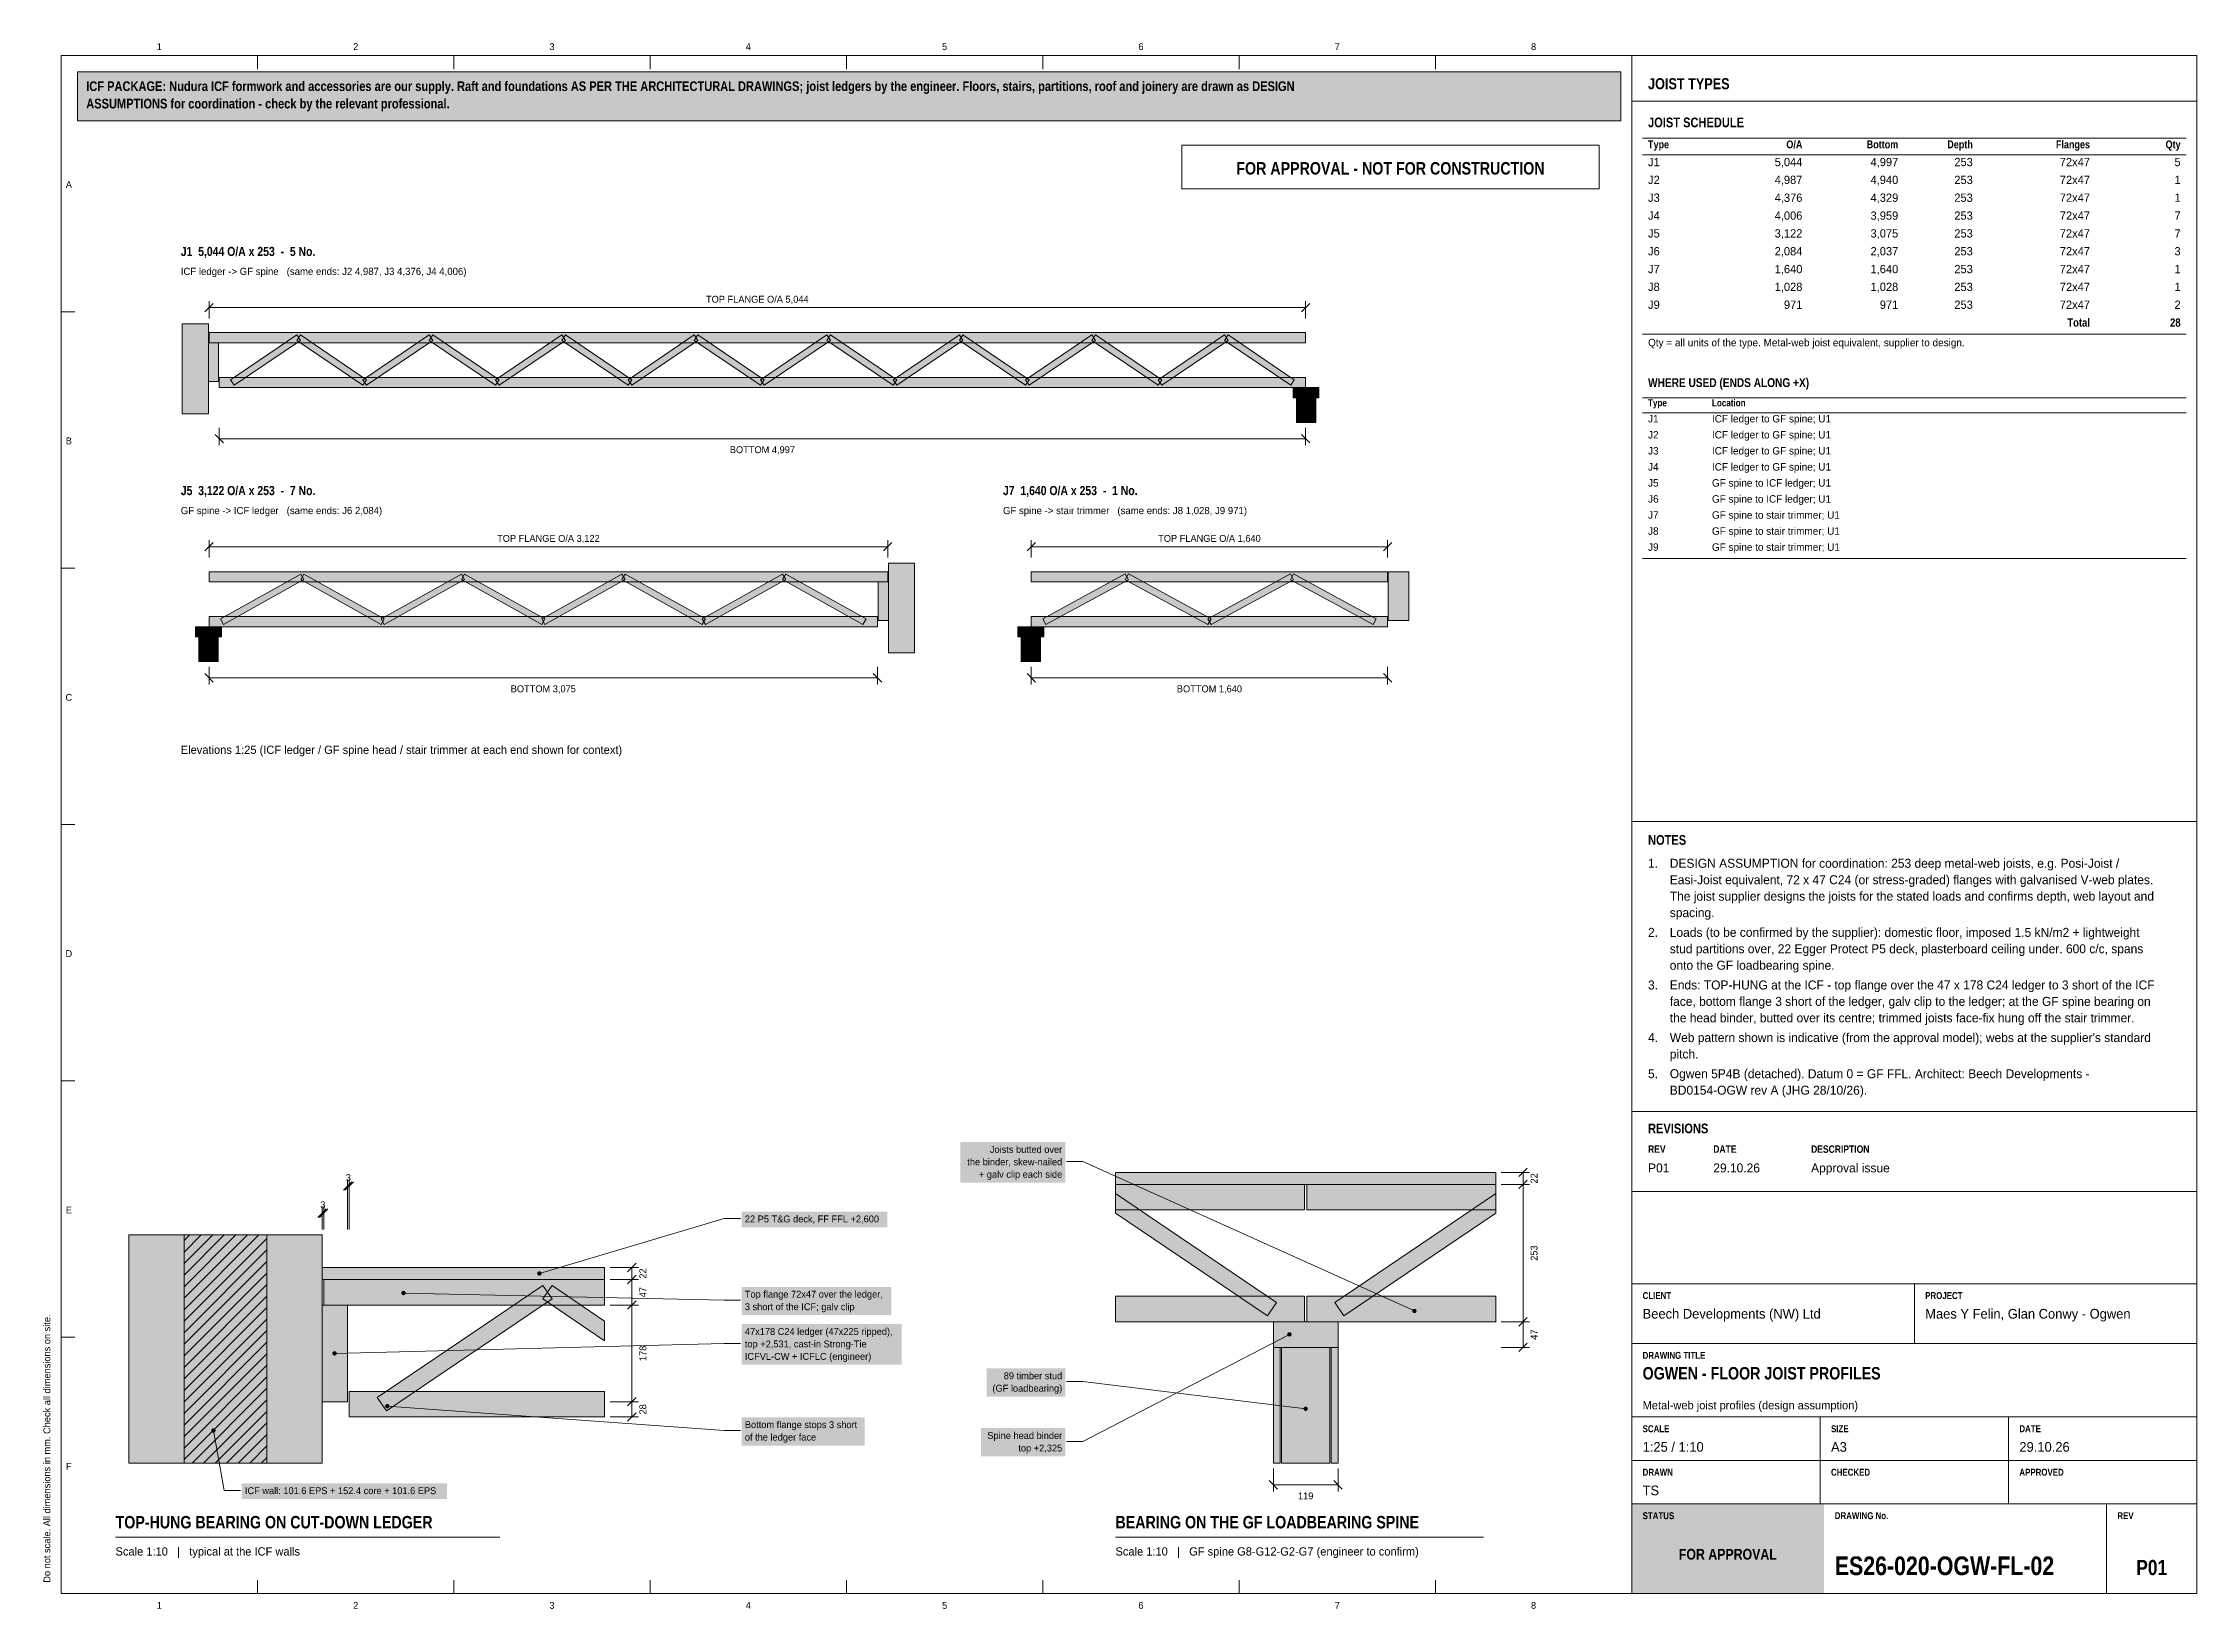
# Model space of a CAD drawing. Header units: millimetres. Extents: x 17 to 413, y 4 to 292.
import ezdxf
from ezdxf.enums import TextEntityAlignment as Align

# ---------------------------------------------------------------- set-up
doc = ezdxf.new("R2010")
doc.units = ezdxf.units.MM
for name, color, linetype in [('FILL-C_6B451A', 7, 'Continuous'), ('FILL-C_735940', 7, 'Continuous'), ('FILL-C_B27326', 7, 'Continuous'), ('FILL-C_B2B2B8', 7, 'Continuous'), ('FILL-EPS', 7, 'Continuous'), ('FILL-INK', 7, 'Continuous'), ('FILL-LIGHT', 7, 'Continuous'), ('FILL-MASONRY_FILL', 7, 'Continuous'), ('FILL-STEEL_GREY', 7, 'Continuous'), ('FILL-TEAL', 7, 'Continuous'), ('FILL-TIMBER', 7, 'Continuous'), ('FILL-WHITE', 7, 'Continuous'), ('LINE-C_595966', 7, 'Continuous'), ('LINE-C_6B451A', 7, 'Continuous'), ('LINE-C_735940', 7, 'Continuous'), ('LINE-C_B27326', 7, 'Continuous'), ('LINE-GREY', 7, 'Continuous'), ('LINE-INK', 7, 'Continuous'), ('LINE-RED', 7, 'Continuous'), ('LINE-STEEL_GREY', 7, 'Continuous'), ('LINE-TEAL', 7, 'Continuous'), ('TEXT-C_6B451A', 7, 'Continuous'), ('TEXT-C_735940', 7, 'Continuous'), ('TEXT-C_B27326', 7, 'Continuous'), ('TEXT-EPS', 7, 'Continuous'), ('TEXT-INK', 7, 'Continuous'), ('TEXT-RED', 7, 'Continuous'), ('TEXT-STEEL_GREY', 7, 'Continuous'), ('TEXT-TEAL', 7, 'Continuous'), ('TEXT-TLS_BLUE', 7, 'Continuous'), ('TEXT-WHITE', 7, 'Continuous')]:
    doc.layers.add(name, color=color, linetype=linetype)
doc.styles.add('OpenSansCondensed-Bold', font='OpenSansCondensed-Bold.ttf')

msp = doc.modelspace()

# ---------------------------------------------------------------- texts
at = {"layer": 'TEXT-C_6B451A'}
for s, p in [('Joists butted over', (204.2, 88.09)), ('the binder, skew-nailed', (204.2, 85.8)), ('+ galv clip each side', (204.2, 83.51))]:
    msp.add_text(s, height=1.27, dxfattribs=at).set_placement(p, align=Align.RIGHT)
for s, p in [('Top flange 72x47 over the ledger,', (145.8, 61.45)), ('3 short of the ICF; galv clip', (145.8, 59.15)), ('of the ledger face', (145.8, 35.15)), ('Bottom flange stops 3 short', (145.8, 37.45))]:
    msp.add_text(s, height=1.27, dxfattribs=at).set_placement(p)
at = {"layer": 'TEXT-C_735940'}
for s, p in [('89 timber stud', (204.2, 46.45)), ('(GF loadbearing)', (204.2, 44.15)), ('Spine head binder', (204.2, 35.45)), ('top +2,325', (204.2, 33.15))]:
    msp.add_text(s, height=1.27, dxfattribs=at).set_placement(p, align=Align.RIGHT)
at = {"layer": 'TEXT-C_B27326'}
for s, p in [('47x178 C24 ledger (47x225 ripped),', (145.8, 54.59)), ('top +2,531, cast-in Strong-Tie', (145.8, 52.3)), ('ICFVL-CW + ICFLC (engineer)', (145.8, 50.01))]:
    msp.add_text(s, height=1.27, dxfattribs=at).set_placement(p)
at = {"layer": 'TEXT-EPS', "style": 'OpenSansCondensed-Bold'}
msp.add_text('STATUS', height=1.27, dxfattribs=at).set_placement((311, 20.7))
at = {"layer": 'TEXT-INK', "style": 'OpenSansCondensed-Bold'}
for s, height, p in [('ASSUMPTIONS for coordination - check by the relevant professional.', 1.778, (24.6, 280.27)), ('ICF PACKAGE: Nudura ICF formwork and accessories are our supply. Raft and foundations AS PER THE ARCHITECTURAL DRAWINGS; joist ledgers by the engineer. Floors, stairs, partitions, roof and joinery are drawn as DESIGN', 1.778, (24.6, 283.47)), ('JOIST SCHEDULE', 1.778, (312, 276.8)), ('WHERE USED (ENDS ALONG +X)', 1.6256, (312, 229)), ('NOTES', 1.778, (312, 144.78)), ('REVISIONS', 1.778, (312, 91.7)), ('OGWEN - FLOOR JOIST PROFILES', 2.286, (311, 46.4)), ('TOP-HUNG BEARING ON CUT-DOWN LEDGER', 2.286, (30, 19)), ('BEARING ON THE GF LOADBEARING SPINE', 2.286, (214, 19)), ('ES26-020-OGW-FL-02', 3.429, (346.36, 10.4))]:
    msp.add_text(s, height=height, dxfattribs=at).set_placement(p)
at = {"layer": 'TEXT-INK'}
for s, height, p in [('J1', 1.524, (312, 269.64)), ('J2', 1.524, (312, 266.36)), ('J3', 1.524, (312, 263.08)), ('J4', 1.524, (312, 259.79)), ('J5', 1.524, (312, 256.51)), ('J6', 1.524, (312, 253.23)), ('J7', 1.524, (312, 249.95)), ('J8', 1.524, (312, 246.67)), ('J9', 1.524, (312, 243.39)), ('J1', 1.372, (312, 222.49)), ('ICF ledger to GF spine; U1', 1.3716, (323.76, 222.49)), ('J2', 1.372, (312, 219.54)), ('ICF ledger to GF spine; U1', 1.3716, (323.76, 219.54)), ('ICF ledger to GF spine; U1', 1.3716, (323.76, 216.59)), ('J3', 1.372, (312, 216.59)), ('J4', 1.372, (312, 213.63)), ('ICF ledger to GF spine; U1', 1.3716, (323.76, 213.63)), ('J5', 1.372, (312, 210.68)), ('GF spine to ICF ledger; U1', 1.3716, (323.76, 210.68)), ('J6', 1.372, (312, 207.73)), ('J7', 1.372, (312, 204.78)), ('GF spine to ICF ledger; U1', 1.3716, (323.76, 207.73)), ('GF spine to stair trimmer; U1', 1.3716, (323.76, 204.78)), ('J8', 1.372, (312, 201.82)), ('GF spine to stair trimmer; U1', 1.3716, (323.76, 201.82)), ('J9', 1.372, (312, 198.87)), ('GF spine to stair trimmer; U1', 1.3716, (323.76, 198.87)), ('1.', 1.651, (312, 140.55)), ('DESIGN ASSUMPTION for coordination: 253 deep metal-web joists, e.g. Posi-Joist /', 1.651, (316, 140.55)), ('Easi-Joist equivalent, 72 x 47 C24 (or stress-graded) flanges with galvanised V-web plates.', 1.651, (316, 137.52)), ('The joist supplier designs the joists for the stated loads and confirms depth, web layout and', 1.651, (316, 134.5)), ('spacing.', 1.651, (316, 131.47)), ('2.', 1.651, (312, 127.84)), ('Loads (to be confirmed by the supplier): domestic floor, imposed 1.5 kN/m2 + lightweight', 1.651, (316, 127.84)), ('stud partitions over, 22 Egger Protect P5 deck, plasterboard ceiling under. 600 c/c, spans', 1.651, (316, 124.82)), ('onto the GF loadbearing spine.', 1.651, (316, 121.79)), ('3.', 1.651, (312, 118.16)), ('Ends: TOP-HUNG at the ICF - top flange over the 47 x 178 C24 ledger to 3 short of the ICF', 1.651, (316, 118.16)), ('face, bottom flange 3 short of the ledger, galv clip to the ledger; at the GF spine bearing on', 1.651, (316, 115.14)), ('the head binder, butted over its centre; trimmed joists face-fix hung off the stair trimmer.', 1.651, (316, 112.11)), ('4.', 1.651, (312, 108.48)), ("Web pattern shown is indicative (from the approval model); webs at the supplier's standard", 1.651, (316, 108.48)), ('pitch.', 1.651, (316, 105.45)), ('5.', 1.651, (312, 101.83)), ('Ogwen 5P4B (detached). Datum 0 = GF FFL. Architect: Beech Developments -', 1.651, (316, 101.83)), ('BD0154-OGW rev A (JHG 28/10/26).', 1.651, (316, 98.8)), ('P01', 1.651, (312, 84.5)), ('29.10.26', 1.651, (324, 84.5)), ('Approval issue', 1.651, (342, 84.5)), ('22 P5 T&G deck, FF FFL +2,600', 1.27, (145.8, 75.3)), ('Beech Developments (NW) Ltd', 1.778, (311, 57.6)), ('Maes Y Felin, Glan Conwy - Ogwen', 1.778, (363, 57.6)), ('1:25 / 1:10', 1.778, (311, 33.1)), ('A3', 1.778, (345.67, 33.1)), ('29.10.26', 1.778, (380.33, 33.1)), ('TS', 1.778, (311, 25.1))]:
    msp.add_text(s, height=height, dxfattribs=at).set_placement(p)
for s, height, p in [('5,044', 1.524, (340.4, 269.64)), ('4,997', 1.524, (358.04, 269.64)), ('253', 1.524, (371.76, 269.64)), ('72x47', 1.524, (393.32, 269.64)), ('5', 1.52, (410, 269.64)), ('4,987', 1.524, (340.4, 266.36)), ('4,940', 1.524, (358.04, 266.36)), ('253', 1.524, (371.76, 266.36)), ('72x47', 1.524, (393.32, 266.36)), ('1', 1.52, (410, 266.36)), ('4,376', 1.524, (340.4, 263.08)), ('4,329', 1.524, (358.04, 263.08)), ('253', 1.524, (371.76, 263.08)), ('72x47', 1.524, (393.32, 263.08)), ('1', 1.52, (410, 263.08)), ('4,006', 1.524, (340.4, 259.79)), ('3,122', 1.524, (340.4, 256.51)), ('3,959', 1.524, (358.04, 259.79)), ('3,075', 1.524, (358.04, 256.51)), ('253', 1.524, (371.76, 259.79)), ('253', 1.524, (371.76, 256.51)), ('72x47', 1.524, (393.32, 259.79)), ('72x47', 1.524, (393.32, 256.51)), ('7', 1.52, (410, 259.79)), ('7', 1.52, (410, 256.51)), ('2,084', 1.524, (340.4, 253.23)), ('2,037', 1.524, (358.04, 253.23)), ('253', 1.524, (371.76, 253.23)), ('72x47', 1.524, (393.32, 253.23)), ('3', 1.52, (410, 253.23)), ('1,640', 1.524, (340.4, 249.95)), ('1,640', 1.524, (358.04, 249.95)), ('253', 1.524, (371.76, 249.95)), ('72x47', 1.524, (393.32, 249.95)), ('1', 1.52, (410, 249.95)), ('1,028', 1.524, (340.4, 246.67)), ('1,028', 1.524, (358.04, 246.67)), ('253', 1.524, (371.76, 246.67)), ('72x47', 1.524, (393.32, 246.67)), ('1', 1.52, (410, 246.67)), ('971', 1.524, (340.4, 243.39)), ('971', 1.524, (358.04, 243.39)), ('253', 1.524, (371.76, 243.39)), ('72x47', 1.524, (393.32, 243.39)), ('2', 1.52, (410, 243.39))]:
    msp.add_text(s, height=height, dxfattribs=at).set_placement(p, align=Align.RIGHT)
for s, p in [('TOP FLANGE O/A 5,044', (148.09, 244.52)), ('BOTTOM 4,997', (149.03, 216.84)), ('TOP FLANGE O/A 3,122', (109.65, 200.52)), ('TOP FLANGE O/A 1,640', (231.29, 200.52)), ('BOTTOM 3,075', (108.71, 172.84)), ('BOTTOM 1,640', (231.29, 172.84)), ('3', (72.85, 82.9)), ('3', (68.15, 77.9)), ('119', (249, 24.34))]:
    msp.add_text(s, height=1.27, dxfattribs=at).set_placement(p, align=Align.CENTER)
at = {"layer": 'TEXT-INK', "style": 'OpenSansCondensed-Bold'}
for s, p in [('Total', (393.32, 240.11)), ('28', (410, 240.11))]:
    msp.add_text(s, height=1.524, dxfattribs=at).set_placement(p, align=Align.RIGHT)
at = {"layer": 'TEXT-INK'}
for s, p in [('22', (291.66, 83.4)), ('253', (291.66, 69.65)), ('22', (127.66, 65.9)), ('47', (127.66, 62.45)), ('47', (291.66, 54.65)), ('178', (127.66, 51.2)), ('28', (127.66, 40.9))]:
    msp.add_text(s, height=1.27, rotation=90, dxfattribs=at).set_placement(p, align=Align.CENTER)
at = {"layer": 'TEXT-INK', "style": 'OpenSansCondensed-Bold'}
msp.add_text('P01', height=2.794, dxfattribs=at).set_placement((404.68, 10.4), align=Align.CENTER)
at = {"layer": 'TEXT-RED', "style": 'OpenSansCondensed-Bold'}
msp.add_text('FOR APPROVAL - NOT FOR CONSTRUCTION', height=2.286, dxfattribs=at).set_placement((264.6, 268.1), align=Align.CENTER)
at = {"layer": 'TEXT-STEEL_GREY'}
for s, p in [('1', (38.06, 291)), ('2', (74.19, 291)), ('3', (110.31, 291)), ('4', (146.44, 291)), ('5', (182.56, 291)), ('6', (218.69, 291)), ('7', (254.81, 291)), ('8', (290.94, 291)), ('A', (21.4, 265.62)), ('B', (21.4, 218.45)), ('C', (21.4, 171.28)), ('D', (21.4, 124.12)), ('E', (21.4, 76.95)), ('F', (21.4, 29.78)), ('1', (38.06, 4.2)), ('2', (74.19, 4.2)), ('3', (110.31, 4.2)), ('4', (146.44, 4.2)), ('5', (182.56, 4.2)), ('6', (218.69, 4.2)), ('7', (254.81, 4.2)), ('8', (290.94, 4.2))]:
    msp.add_text(s, height=1.27, dxfattribs=at).set_placement(p, align=Align.CENTER)
at = {"layer": 'TEXT-STEEL_GREY', "style": 'OpenSansCondensed-Bold'}
for s, height, p in [('Type', 1.448, (312, 272.92)), ('Type', 1.295, (312, 225.45)), ('Location', 1.295, (323.76, 225.45)), ('REV', 1.372, (312, 88.1)), ('DATE', 1.372, (324, 88.1)), ('DESCRIPTION', 1.3716, (342, 88.1)), ('CLIENT', 1.27, (311, 61.2)), ('PROJECT', 1.27, (363, 61.2)), ('DRAWING TITLE', 1.27, (311, 50.2)), ('SCALE', 1.27, (311, 36.7)), ('SIZE', 1.27, (345.67, 36.7)), ('DATE', 1.27, (380.33, 36.7)), ('DRAWN', 1.27, (311, 28.7)), ('CHECKED', 1.27, (345.67, 28.7)), ('APPROVED', 1.27, (380.33, 28.7)), ('DRAWING No.', 1.27, (346.36, 20.7)), ('REV', 1.27, (398.36, 20.7))]:
    msp.add_text(s, height=height, dxfattribs=at).set_placement(p)
for s, p in [('O/A', (340.4, 272.92)), ('Bottom', (358.04, 272.92)), ('Depth', (371.76, 272.92)), ('Flanges', (393.32, 272.92)), ('Qty', (410, 272.92))]:
    msp.add_text(s, height=1.448, dxfattribs=at).set_placement(p, align=Align.RIGHT)
at = {"layer": 'TEXT-STEEL_GREY'}
for s, height, p in [('ICF ledger -> GF spine   (same ends: J2 4,987, J3 4,376, J4 4,006)', 1.3208, (42, 249.62)), ('Qty = all units of the type. Metal-web joist equivalent, supplier to design.', 1.3716, (312, 236.5)), ('GF spine -> ICF ledger   (same ends: J6 2,084)', 1.3208, (42, 205.62)), ('GF spine -> stair trimmer   (same ends: J8 1,028, J9 971)', 1.3208, (193.3, 205.62)), ('Elevations 1:25 (ICF ledger / GF spine head / stair trimmer at each end shown for context)', 1.524, (42, 161.5)), ('Metal-web joist profiles (design assumption)', 1.524, (311, 40.9)), ('ICF wall: 101.6 EPS + 152.4 core + 101.6 EPS', 1.27, (53.8, 25.3)), ('Scale 1:10   |   typical at the ICF walls', 1.524, (30, 14)), ('Scale 1:10   |   GF spine G8-G12-G2-G7 (engineer to confirm)', 1.524, (214, 14))]:
    msp.add_text(s, height=height, dxfattribs=at).set_placement(p)
msp.add_text('Do not scale. All dimensions in mm. Check all dimensions on site.', height=1.27, rotation=90, dxfattribs=at).set_placement((18, 9))
at = {"layer": 'TEXT-TEAL', "style": 'OpenSansCondensed-Bold'}
msp.add_text('JOIST TYPES', height=2.032, dxfattribs=at).set_placement((312, 283.8))
at = {"layer": 'TEXT-TLS_BLUE', "style": 'OpenSansCondensed-Bold'}
for s, p in [('J1  5,044 O/A x 253  -  5 No.', (42, 253.12)), ('J5  3,122 O/A x 253  -  7 No.', (42, 209.12)), ('J7  1,640 O/A x 253  -  1 No.', (193.3, 209.12))]:
    msp.add_text(s, height=1.6764, dxfattribs=at).set_placement(p)
at = {"layer": 'TEXT-WHITE', "style": 'OpenSansCondensed-Bold'}
msp.add_text('FOR APPROVAL', height=1.9812, dxfattribs=at).set_placement((326.68, 13.25), align=Align.CENTER)

# ---------------------------------------------------------------- hatches: boundary and pattern name
at = {"layer": 'FILL-C_6B451A', "true_color": 0x6b451a}
h = msp.add_hatch(color=256, dxfattribs=at)
h.dxf.hatch_style = 1
h.paths.add_polyline_path([(83.4, 62.3), (83.39, 62.4), (83.35, 62.5), (83.28, 62.58), (83.2, 62.65), (83.1, 62.69), (83, 62.7), (82.9, 62.69), (82.8, 62.65), (82.72, 62.58), (82.65, 62.5), (82.61, 62.4), (82.6, 62.3), (82.61, 62.2), (82.65, 62.1), (82.72, 62.02), (82.8, 61.95), (82.9, 61.91), (83, 61.9), (83.1, 61.91), (83.2, 61.95), (83.28, 62.02), (83.35, 62.1), (83.39, 62.2)])
h = msp.add_hatch(color=256, dxfattribs=at)
h.dxf.hatch_style = 1
h.paths.add_polyline_path([(269.4, 59), (269.39, 59.1), (269.35, 59.2), (269.28, 59.28), (269.2, 59.35), (269.1, 59.39), (269, 59.4), (268.9, 59.39), (268.8, 59.35), (268.72, 59.28), (268.65, 59.2), (268.61, 59.1), (268.6, 59), (268.61, 58.9), (268.65, 58.8), (268.72, 58.72), (268.8, 58.65), (268.9, 58.61), (269, 58.6), (269.1, 58.61), (269.2, 58.65), (269.28, 58.72), (269.35, 58.8), (269.39, 58.9)])
h = msp.add_hatch(color=256, dxfattribs=at)
h.dxf.hatch_style = 1
h.paths.add_polyline_path([(80.4, 41.5), (80.39, 41.6), (80.35, 41.7), (80.28, 41.78), (80.2, 41.85), (80.1, 41.89), (80, 41.9), (79.9, 41.89), (79.8, 41.85), (79.72, 41.78), (79.65, 41.7), (79.61, 41.6), (79.6, 41.5), (79.61, 41.4), (79.65, 41.3), (79.72, 41.22), (79.8, 41.15), (79.9, 41.11), (80, 41.1), (80.1, 41.11), (80.2, 41.15), (80.28, 41.22), (80.35, 41.3), (80.39, 41.4)])
at = {"layer": 'FILL-C_735940', "true_color": 0x735940}
h = msp.add_hatch(color=256, dxfattribs=at)
h.dxf.hatch_style = 1
h.paths.add_polyline_path([(246.4, 54.7), (246.39, 54.8), (246.35, 54.9), (246.28, 54.98), (246.2, 55.05), (246.1, 55.09), (246, 55.1), (245.9, 55.09), (245.8, 55.05), (245.72, 54.98), (245.65, 54.9), (245.61, 54.8), (245.6, 54.7), (245.61, 54.6), (245.65, 54.5), (245.72, 54.42), (245.8, 54.35), (245.9, 54.31), (246, 54.3), (246.1, 54.31), (246.2, 54.35), (246.28, 54.42), (246.35, 54.5), (246.39, 54.6)])
h = msp.add_hatch(color=256, dxfattribs=at)
h.dxf.hatch_style = 1
h.paths.add_polyline_path([(249.4, 41), (249.39, 41.1), (249.35, 41.2), (249.28, 41.28), (249.2, 41.35), (249.1, 41.39), (249, 41.4), (248.9, 41.39), (248.8, 41.35), (248.72, 41.28), (248.65, 41.2), (248.61, 41.1), (248.6, 41), (248.61, 40.9), (248.65, 40.8), (248.72, 40.72), (248.8, 40.65), (248.9, 40.61), (249, 40.6), (249.1, 40.61), (249.2, 40.65), (249.28, 40.72), (249.35, 40.8), (249.39, 40.9)])
at = {"layer": 'FILL-C_B27326', "true_color": 0xb27326}
h = msp.add_hatch(color=256, dxfattribs=at)
h.dxf.hatch_style = 1
h.paths.add_polyline_path([(70.7, 51.2), (70.69, 51.3), (70.65, 51.4), (70.58, 51.48), (70.5, 51.55), (70.4, 51.59), (70.3, 51.6), (70.2, 51.59), (70.1, 51.55), (70.02, 51.48), (69.95, 51.4), (69.91, 51.3), (69.9, 51.2), (69.91, 51.1), (69.95, 51), (70.02, 50.92), (70.1, 50.85), (70.2, 50.81), (70.3, 50.8), (70.4, 50.81), (70.5, 50.85), (70.58, 50.92), (70.65, 51), (70.69, 51.1)])
at = {"layer": 'FILL-C_B2B2B8', "true_color": 0xb2b2b8}
h = msp.add_hatch(color=256, dxfattribs=at)
h.dxf.hatch_style = 1
h.paths.add_polyline_path([(57.84, 31), (57.84, 73), (42.6, 73), (42.6, 31)])
at = {"layer": 'FILL-EPS', "true_color": 0xccf2f7}
h = msp.add_hatch(color=256, dxfattribs=at)
h.dxf.hatch_style = 1
h.paths.add_polyline_path([(42.6, 31), (42.6, 73), (32.44, 73), (32.44, 31)])
h = msp.add_hatch(color=256, dxfattribs=at)
h.dxf.hatch_style = 1
h.paths.add_polyline_path([(68, 31), (68, 73), (57.84, 73), (57.84, 31)])
at = {"layer": 'FILL-INK', "true_color": 0x14141a}
h = msp.add_hatch(color=256, dxfattribs=at)
h.dxf.hatch_style = 1
h.paths.add_polyline_path([(108.4, 65.9), (108.39, 66), (108.35, 66.1), (108.28, 66.18), (108.2, 66.25), (108.1, 66.29), (108, 66.3), (107.9, 66.29), (107.8, 66.25), (107.72, 66.18), (107.65, 66.1), (107.61, 66), (107.6, 65.9), (107.61, 65.8), (107.65, 65.7), (107.72, 65.62), (107.8, 65.55), (107.9, 65.51), (108, 65.5), (108.1, 65.51), (108.2, 65.55), (108.28, 65.62), (108.35, 65.7), (108.39, 65.8)])
at = {"layer": 'FILL-LIGHT', "true_color": 0xdedee0}
h = msp.add_hatch(color=256, dxfattribs=at)
h.dxf.hatch_style = 1
h.paths.add_polyline_path([(47.08, 224.1), (47.08, 240.62), (42.28, 240.62), (42.28, 224.1)])
at = {"layer": 'FILL-LIGHT', "true_color": 0xccd1db}
h = msp.add_hatch(color=256, dxfattribs=at)
h.dxf.hatch_style = 1
h.paths.add_polyline_path([(51.82, 229.34), (51.14, 230.34), (63.34, 238.58), (64.01, 237.58)])
h = msp.add_hatch(color=256, dxfattribs=at)
h.dxf.hatch_style = 1
h.paths.add_polyline_path([(75.53, 229.34), (63.34, 237.58), (64.01, 238.58), (76.2, 230.34)])
h = msp.add_hatch(color=256, dxfattribs=at)
h.dxf.hatch_style = 1
h.paths.add_polyline_path([(76.2, 229.34), (75.53, 230.34), (87.72, 238.58), (88.4, 237.58)])
h = msp.add_hatch(color=256, dxfattribs=at)
h.dxf.hatch_style = 1
h.paths.add_polyline_path([(99.92, 229.34), (87.72, 237.58), (88.4, 238.58), (100.59, 230.34)])
h = msp.add_hatch(color=256, dxfattribs=at)
h.dxf.hatch_style = 1
h.paths.add_polyline_path([(100.59, 229.34), (99.92, 230.34), (112.11, 238.58), (112.78, 237.58)])
h = msp.add_hatch(color=256, dxfattribs=at)
h.dxf.hatch_style = 1
h.paths.add_polyline_path([(124.3, 229.34), (112.11, 237.58), (112.78, 238.58), (124.98, 230.34)])
h = msp.add_hatch(color=256, dxfattribs=at)
h.dxf.hatch_style = 1
h.paths.add_polyline_path([(124.98, 229.34), (124.3, 230.34), (136.5, 238.58), (137.17, 237.58)])
h = msp.add_hatch(color=256, dxfattribs=at)
h.dxf.hatch_style = 1
h.paths.add_polyline_path([(148.69, 229.34), (136.5, 237.58), (137.17, 238.58), (149.36, 230.34)])
h = msp.add_hatch(color=256, dxfattribs=at)
h.dxf.hatch_style = 1
h.paths.add_polyline_path([(149.36, 229.34), (148.69, 230.34), (160.88, 238.58), (161.56, 237.58)])
h = msp.add_hatch(color=256, dxfattribs=at)
h.dxf.hatch_style = 1
h.paths.add_polyline_path([(173.08, 229.34), (160.88, 237.58), (161.56, 238.58), (173.75, 230.34)])
h = msp.add_hatch(color=256, dxfattribs=at)
h.dxf.hatch_style = 1
h.paths.add_polyline_path([(173.75, 229.34), (173.08, 230.34), (185.27, 238.58), (185.94, 237.58)])
h = msp.add_hatch(color=256, dxfattribs=at)
h.dxf.hatch_style = 1
h.paths.add_polyline_path([(197.47, 229.34), (185.27, 237.58), (185.94, 238.58), (198.14, 230.34)])
h = msp.add_hatch(color=256, dxfattribs=at)
h.dxf.hatch_style = 1
h.paths.add_polyline_path([(198.14, 229.34), (197.47, 230.34), (209.66, 238.58), (210.33, 237.58)])
h = msp.add_hatch(color=256, dxfattribs=at)
h.dxf.hatch_style = 1
h.paths.add_polyline_path([(221.85, 229.34), (209.66, 237.58), (210.33, 238.58), (222.52, 230.34)])
h = msp.add_hatch(color=256, dxfattribs=at)
h.dxf.hatch_style = 1
h.paths.add_polyline_path([(222.52, 229.34), (221.85, 230.34), (234.05, 238.58), (234.72, 237.58)])
h = msp.add_hatch(color=256, dxfattribs=at)
h.dxf.hatch_style = 1
h.paths.add_polyline_path([(246.24, 229.34), (234.05, 237.58), (234.72, 238.58), (246.91, 230.34)])
h = msp.add_hatch(color=256, dxfattribs=at)
h.dxf.hatch_style = 1
h.paths.add_polyline_path([(49.89, 185.32), (49.31, 186.36), (64.08, 194.6), (64.67, 193.56)])
h = msp.add_hatch(color=256, dxfattribs=at)
h.dxf.hatch_style = 1
h.paths.add_polyline_path([(78.86, 185.32), (64.08, 193.56), (64.67, 194.6), (79.45, 186.36)])
h = msp.add_hatch(color=256, dxfattribs=at)
h.dxf.hatch_style = 1
h.paths.add_polyline_path([(79.45, 185.32), (78.86, 186.36), (93.64, 194.6), (94.22, 193.56)])
h = msp.add_hatch(color=256, dxfattribs=at)
h.dxf.hatch_style = 1
h.paths.add_polyline_path([(108.42, 185.32), (93.64, 193.56), (94.22, 194.6), (109, 186.36)])
h = msp.add_hatch(color=256, dxfattribs=at)
h.dxf.hatch_style = 1
h.paths.add_polyline_path([(109, 185.32), (108.42, 186.36), (123.19, 194.6), (123.78, 193.56)])
h = msp.add_hatch(color=256, dxfattribs=at)
h.dxf.hatch_style = 1
h.paths.add_polyline_path([(137.97, 185.32), (123.19, 193.56), (123.78, 194.6), (138.56, 186.36)])
h = msp.add_hatch(color=256, dxfattribs=at)
h.dxf.hatch_style = 1
h.paths.add_polyline_path([(138.56, 185.32), (137.97, 186.36), (152.75, 194.6), (153.33, 193.56)])
h = msp.add_hatch(color=256, dxfattribs=at)
h.dxf.hatch_style = 1
h.paths.add_polyline_path([(167.52, 185.32), (152.75, 193.56), (153.33, 194.6), (168.11, 186.36)])
at = {"layer": 'FILL-LIGHT', "true_color": 0xdedee0}
h = msp.add_hatch(color=256, dxfattribs=at)
h.dxf.hatch_style = 1
h.paths.add_polyline_path([(177.02, 180.1), (177.02, 196.62), (172.22, 196.62), (172.22, 180.1)])
at = {"layer": 'FILL-LIGHT', "true_color": 0xccd1db}
h = msp.add_hatch(color=256, dxfattribs=at)
h.dxf.hatch_style = 1
h.paths.add_polyline_path([(201.18, 185.31), (200.61, 186.37), (215.81, 194.61), (216.38, 193.55)])
h = msp.add_hatch(color=256, dxfattribs=at)
h.dxf.hatch_style = 1
h.paths.add_polyline_path([(231, 185.31), (215.81, 193.55), (216.38, 194.61), (231.58, 186.37)])
h = msp.add_hatch(color=256, dxfattribs=at)
h.dxf.hatch_style = 1
h.paths.add_polyline_path([(231.58, 185.31), (231, 186.37), (246.2, 194.61), (246.77, 193.55)])
h = msp.add_hatch(color=256, dxfattribs=at)
h.dxf.hatch_style = 1
h.paths.add_polyline_path([(261.4, 185.31), (246.2, 193.55), (246.77, 194.61), (261.97, 186.37)])
h = msp.add_hatch(color=256, dxfattribs=at)
h.dxf.hatch_style = 1
h.paths.add_polyline_path([(214, 77.01), (214, 80.62), (243.64, 60.59), (241.96, 58.11)])
h = msp.add_hatch(color=256, dxfattribs=at)
h.dxf.hatch_style = 1
h.paths.add_polyline_path([(256.04, 58.11), (254.36, 60.59), (284, 80.62), (284, 77.01)])
h = msp.add_hatch(color=256, dxfattribs=at)
h.dxf.hatch_style = 1
h.paths.add_polyline_path([(78.16, 43.09), (108.64, 63.69), (110.32, 61.21), (79.84, 40.61)])
h = msp.add_hatch(color=256, dxfattribs=at)
h.dxf.hatch_style = 1
h.paths.add_polyline_path([(108.64, 61.21), (110.32, 63.69), (120, 57.15), (120, 53.53)])
at = {"layer": 'FILL-MASONRY_FILL', "true_color": 0xf7f0e0}
h = msp.add_hatch(color=256, dxfattribs=at)
h.dxf.hatch_style = 1
h.paths.add_polyline_path([(250.84, 222.5), (250.84, 227.02), (247.28, 227.02), (247.28, 222.5)])
h = msp.add_hatch(color=256, dxfattribs=at)
h.dxf.hatch_style = 1
h.paths.add_polyline_path([(48.9, 178.5), (48.9, 183.02), (45.34, 183.02), (45.34, 178.5)])
h = msp.add_hatch(color=256, dxfattribs=at)
h.dxf.hatch_style = 1
h.paths.add_polyline_path([(200.2, 178.5), (200.2, 183.02), (196.64, 183.02), (196.64, 178.5)])
h = msp.add_hatch(color=256, dxfattribs=at)
h.dxf.hatch_style = 1
h.paths.add_polyline_path([(253.45, 31), (253.45, 52.3), (244.55, 52.3), (244.55, 31)])
at = {"layer": 'FILL-STEEL_GREY', "true_color": 0x73737a}
h = msp.add_hatch(color=256, dxfattribs=at)
h.dxf.hatch_style = 1
h.paths.add_polyline_path([(48.4, 37), (48.39, 37.1), (48.35, 37.2), (48.28, 37.28), (48.2, 37.35), (48.1, 37.39), (48, 37.4), (47.9, 37.39), (47.8, 37.35), (47.72, 37.28), (47.65, 37.2), (47.61, 37.1), (47.6, 37), (47.61, 36.9), (47.65, 36.8), (47.72, 36.72), (47.8, 36.65), (47.9, 36.61), (48, 36.6), (48.1, 36.61), (48.2, 36.65), (48.28, 36.72), (48.35, 36.8), (48.39, 36.9)])
at = {"layer": 'FILL-TEAL', "true_color": 0x009e85}
h = msp.add_hatch(color=256, dxfattribs=at)
h.dxf.hatch_style = 1
h.paths.add_polyline_path([(309.01, 7), (344.37, 7), (344.37, 23.5), (309.01, 23.5)])
at = {"layer": 'FILL-TIMBER', "true_color": 0xeddbb8}
h = msp.add_hatch(color=256, dxfattribs=at)
h.dxf.hatch_style = 1
h.paths.add_polyline_path([(47.2, 237.14), (47.2, 239.02), (248.98, 239.02), (248.98, 237.14)])
at = {"layer": 'FILL-TIMBER', "true_color": 0xedcc99}
h = msp.add_hatch(color=256, dxfattribs=at)
h.dxf.hatch_style = 1
h.paths.add_polyline_path([(48.96, 230.02), (48.96, 237.14), (47.08, 237.14), (47.08, 230.02)])
at = {"layer": 'FILL-TIMBER', "true_color": 0xeddbb8}
h = msp.add_hatch(color=256, dxfattribs=at)
h.dxf.hatch_style = 1
h.paths.add_polyline_path([(49.08, 228.9), (49.08, 230.78), (248.98, 230.78), (248.98, 228.9)])
at = {"layer": 'FILL-TIMBER', "true_color": 0xe6dbcc}
h = msp.add_hatch(color=256, dxfattribs=at)
h.dxf.hatch_style = 1
h.paths.add_polyline_path([(251.44, 227.02), (251.44, 228.9), (246.68, 228.9), (246.68, 227.02)])
at = {"layer": 'FILL-TIMBER', "true_color": 0xeddbb8}
h = msp.add_hatch(color=256, dxfattribs=at)
h.dxf.hatch_style = 1
h.paths.add_polyline_path([(47.2, 193.14), (47.2, 195.02), (172.1, 195.02), (172.1, 193.14)])
h = msp.add_hatch(color=256, dxfattribs=at)
h.dxf.hatch_style = 1
h.paths.add_polyline_path([(198.5, 193.14), (198.5, 195.02), (264.08, 195.02), (264.08, 193.14)])
at = {"layer": 'FILL-TIMBER', "true_color": 0xedcc99}
h = msp.add_hatch(color=256, dxfattribs=at)
h.dxf.hatch_style = 1
h.paths.add_polyline_path([(267.96, 186.02), (267.96, 195.02), (264.2, 195.02), (264.2, 186.02)])
h = msp.add_hatch(color=256, dxfattribs=at)
h.dxf.hatch_style = 1
h.paths.add_polyline_path([(172.22, 186.02), (172.22, 193.14), (170.34, 193.14), (170.34, 186.02)])
at = {"layer": 'FILL-TIMBER', "true_color": 0xeddbb8}
h = msp.add_hatch(color=256, dxfattribs=at)
h.dxf.hatch_style = 1
h.paths.add_polyline_path([(47.2, 184.9), (47.2, 186.78), (170.22, 186.78), (170.22, 184.9)])
h = msp.add_hatch(color=256, dxfattribs=at)
h.dxf.hatch_style = 1
h.paths.add_polyline_path([(198.5, 184.9), (198.5, 186.78), (264.08, 186.78), (264.08, 184.9)])
at = {"layer": 'FILL-TIMBER', "true_color": 0xe6dbcc}
h = msp.add_hatch(color=256, dxfattribs=at)
h.dxf.hatch_style = 1
h.paths.add_polyline_path([(49.5, 183.02), (49.5, 184.9), (44.74, 184.9), (44.74, 183.02)])
h = msp.add_hatch(color=256, dxfattribs=at)
h.dxf.hatch_style = 1
h.paths.add_polyline_path([(200.8, 183.02), (200.8, 184.9), (196.04, 184.9), (196.04, 183.02)])
at = {"layer": 'FILL-TIMBER', "true_color": 0xe0cc9e}
h = msp.add_hatch(color=256, dxfattribs=at)
h.dxf.hatch_style = 1
h.paths.add_polyline_path([(284, 82.3), (284, 84.5), (214, 84.5), (214, 82.3)])
at = {"layer": 'FILL-TIMBER', "true_color": 0xeddbb8}
h = msp.add_hatch(color=256, dxfattribs=at)
h.dxf.hatch_style = 1
h.paths.add_polyline_path([(248.8, 82.3), (248.8, 77.6), (214, 77.6), (214, 82.3)])
h = msp.add_hatch(color=256, dxfattribs=at)
h.dxf.hatch_style = 1
h.paths.add_polyline_path([(249.2, 77.6), (249.2, 82.3), (284, 82.3), (284, 77.6)])
at = {"layer": 'FILL-TIMBER', "true_color": 0xe0cc9e}
h = msp.add_hatch(color=256, dxfattribs=at)
h.dxf.hatch_style = 1
h.paths.add_polyline_path([(120, 64.8), (120, 67), (68, 67), (68, 64.8)])
at = {"layer": 'FILL-TIMBER', "true_color": 0xeddbb8}
h = msp.add_hatch(color=256, dxfattribs=at)
h.dxf.hatch_style = 1
h.paths.add_polyline_path([(68.3, 64.8), (120, 64.8), (120, 60.1), (68.3, 60.1)])
at = {"layer": 'FILL-TIMBER', "true_color": 0xedcc99}
h = msp.add_hatch(color=256, dxfattribs=at)
h.dxf.hatch_style = 1
h.paths.add_polyline_path([(72.7, 42.3), (72.7, 60.1), (68, 60.1), (68, 42.3)])
at = {"layer": 'FILL-TIMBER', "true_color": 0xeddbb8}
h = msp.add_hatch(color=256, dxfattribs=at)
h.dxf.hatch_style = 1
h.paths.add_polyline_path([(248.8, 61.7), (248.8, 57), (214, 57), (214, 61.7)])
h = msp.add_hatch(color=256, dxfattribs=at)
h.dxf.hatch_style = 1
h.paths.add_polyline_path([(249.2, 57), (249.2, 61.7), (284, 61.7), (284, 57)])
at = {"layer": 'FILL-TIMBER', "true_color": 0xe6dbcc}
h = msp.add_hatch(color=256, dxfattribs=at)
h.dxf.hatch_style = 1
h.paths.add_polyline_path([(254.95, 52.3), (254.95, 57), (243.05, 57), (243.05, 52.3)])
at = {"layer": 'FILL-TIMBER', "true_color": 0xeddbb8}
h = msp.add_hatch(color=256, dxfattribs=at)
h.dxf.hatch_style = 1
h.paths.add_polyline_path([(73, 44.2), (120, 44.2), (120, 39.5), (73, 39.5)])
at = {"layer": 'FILL-WHITE', "true_color": 0xfff5f0}
h = msp.add_hatch(color=256, dxfattribs=at)
h.dxf.hatch_style = 1
h.paths.add_polyline_path([(23, 278), (307, 278), (307, 287), (23, 287)])
at = {"layer": 'FILL-WHITE', "true_color": 0xffffff}
h = msp.add_hatch(color=256, dxfattribs=at)
h.dxf.hatch_style = 1
h.paths.add_polyline_path([(185.46, 82.61), (204.8, 82.61), (204.8, 90.09), (185.46, 90.09)])
h = msp.add_hatch(color=256, dxfattribs=at)
h.dxf.hatch_style = 1
h.paths.add_polyline_path([(145.2, 74.4), (172.04, 74.4), (172.04, 77.29), (145.2, 77.29)])
h = msp.add_hatch(color=256, dxfattribs=at)
h.dxf.hatch_style = 1
h.paths.add_polyline_path([(145.2, 58.25), (172.78, 58.25), (172.78, 63.44), (145.2, 63.44)])
h = msp.add_hatch(color=256, dxfattribs=at)
h.dxf.hatch_style = 1
h.paths.add_polyline_path([(145.2, 49.11), (174.64, 49.11), (174.64, 56.59), (145.2, 56.59)])
at = {"layer": 'FILL-WHITE', "true_color": 0xf2f2f2}
h = msp.add_hatch(color=256, dxfattribs=at)
h.dxf.hatch_style = 1
h.paths.add_polyline_path([(244.3, 31), (244.3, 52.3), (243.05, 52.3), (243.05, 31)])
h = msp.add_hatch(color=256, dxfattribs=at)
h.dxf.hatch_style = 1
h.paths.add_polyline_path([(254.95, 31), (254.95, 52.3), (253.7, 52.3), (253.7, 31)])
at = {"layer": 'FILL-WHITE', "true_color": 0xffffff}
h = msp.add_hatch(color=256, dxfattribs=at)
h.dxf.hatch_style = 1
h.paths.add_polyline_path([(190.27, 43.25), (204.8, 43.25), (204.8, 48.44), (190.27, 48.44)])
h = msp.add_hatch(color=256, dxfattribs=at)
h.dxf.hatch_style = 1
h.paths.add_polyline_path([(145.2, 34.25), (167.87, 34.25), (167.87, 39.44), (145.2, 39.44)])
h = msp.add_hatch(color=256, dxfattribs=at)
h.dxf.hatch_style = 1
h.paths.add_polyline_path([(189.28, 32.25), (204.8, 32.25), (204.8, 37.44), (189.28, 37.44)])
h = msp.add_hatch(color=256, dxfattribs=at)
h.dxf.hatch_style = 1
h.paths.add_polyline_path([(53.2, 24.4), (90.97, 24.4), (90.97, 27.29), (53.2, 27.29)])

# ---------------------------------------------------------------- linework, layer by layer
at = {"layer": 'LINE-C_595966', "lineweight": 5}
for points in [[(51.82, 229.34), (51.14, 230.34), (63.34, 238.58), (64.01, 237.58)], [(75.53, 229.34), (63.34, 237.58), (64.01, 238.58), (76.2, 230.34)], [(76.2, 229.34), (75.53, 230.34), (87.72, 238.58), (88.4, 237.58)], [(99.92, 229.34), (87.72, 237.58), (88.4, 238.58), (100.59, 230.34)], [(100.59, 229.34), (99.92, 230.34), (112.11, 238.58), (112.78, 237.58)], [(124.3, 229.34), (112.11, 237.58), (112.78, 238.58), (124.98, 230.34)], [(124.98, 229.34), (124.3, 230.34), (136.5, 238.58), (137.17, 237.58)], [(148.69, 229.34), (136.5, 237.58), (137.17, 238.58), (149.36, 230.34)], [(149.36, 229.34), (148.69, 230.34), (160.88, 238.58), (161.56, 237.58)], [(173.08, 229.34), (160.88, 237.58), (161.56, 238.58), (173.75, 230.34)], [(173.75, 229.34), (173.08, 230.34), (185.27, 238.58), (185.94, 237.58)], [(197.47, 229.34), (185.27, 237.58), (185.94, 238.58), (198.14, 230.34)], [(198.14, 229.34), (197.47, 230.34), (209.66, 238.58), (210.33, 237.58)], [(221.85, 229.34), (209.66, 237.58), (210.33, 238.58), (222.52, 230.34)], [(222.52, 229.34), (221.85, 230.34), (234.05, 238.58), (234.72, 237.58)], [(246.24, 229.34), (234.05, 237.58), (234.72, 238.58), (246.91, 230.34)], [(49.89, 185.32), (49.31, 186.36), (64.08, 194.6), (64.67, 193.56)], [(78.86, 185.32), (64.08, 193.56), (64.67, 194.6), (79.45, 186.36)], [(79.45, 185.32), (78.86, 186.36), (93.64, 194.6), (94.22, 193.56)], [(108.42, 185.32), (93.64, 193.56), (94.22, 194.6), (109, 186.36)], [(109, 185.32), (108.42, 186.36), (123.19, 194.6), (123.78, 193.56)], [(137.97, 185.32), (123.19, 193.56), (123.78, 194.6), (138.56, 186.36)], [(138.56, 185.32), (137.97, 186.36), (152.75, 194.6), (153.33, 193.56)], [(167.52, 185.32), (152.75, 193.56), (153.33, 194.6), (168.11, 186.36)], [(201.18, 185.31), (200.61, 186.37), (215.81, 194.61), (216.38, 193.55)], [(231, 185.31), (215.81, 193.55), (216.38, 194.61), (231.58, 186.37)], [(231.58, 185.31), (231, 186.37), (246.2, 194.61), (246.77, 193.55)], [(261.4, 185.31), (246.2, 193.55), (246.77, 194.61), (261.97, 186.37)], [(214, 77.01), (214, 80.62), (243.64, 60.59), (241.96, 58.11)], [(256.04, 58.11), (254.36, 60.59), (284, 80.62), (284, 77.01)], [(78.16, 43.09), (108.64, 63.69), (110.32, 61.21), (79.84, 40.61)], [(108.64, 61.21), (110.32, 63.69), (120, 57.15), (120, 53.53)]]:
    msp.add_lwpolyline(points, close=True, dxfattribs=at)
at = {"layer": 'LINE-C_6B451A', "lineweight": 5}
for p, q in [((208, 86.5), (205, 86.5)), ((269, 59), (208, 86.5)), ((83, 62.3), (142, 61)), ((142, 61), (145, 61)), ((80, 41.5), (142, 37)), ((142, 37), (145, 37))]:
    msp.add_line(p, q, dxfattribs=at)
for points in [[(47.2, 237.14), (47.2, 239.02), (248.98, 239.02), (248.98, 237.14)], [(49.08, 228.9), (49.08, 230.78), (248.98, 230.78), (248.98, 228.9)], [(47.2, 193.14), (47.2, 195.02), (172.1, 195.02), (172.1, 193.14)], [(198.5, 193.14), (198.5, 195.02), (264.08, 195.02), (264.08, 193.14)], [(47.2, 184.9), (47.2, 186.78), (170.22, 186.78), (170.22, 184.9)], [(198.5, 184.9), (198.5, 186.78), (264.08, 186.78), (264.08, 184.9)], [(248.8, 82.3), (248.8, 77.6), (214, 77.6), (214, 82.3)], [(249.2, 77.6), (249.2, 82.3), (284, 82.3), (284, 77.6)], [(68.3, 64.8), (120, 64.8), (120, 60.1), (68.3, 60.1)], [(248.8, 61.7), (248.8, 57), (214, 57), (214, 61.7)], [(249.2, 57), (249.2, 61.7), (284, 61.7), (284, 57)], [(73, 44.2), (120, 44.2), (120, 39.5), (73, 39.5)]]:
    msp.add_lwpolyline(points, close=True, dxfattribs=at)
at = {"layer": 'LINE-C_735940', "lineweight": 5}
for p, q in [((246, 54.7), (208, 35)), ((208, 46), (205, 46)), ((249, 41), (208, 46)), ((208, 35), (205, 35))]:
    msp.add_line(p, q, dxfattribs=at)
for points in [[(251.44, 227.02), (251.44, 228.9), (246.68, 228.9), (246.68, 227.02)], [(250.84, 222.5), (250.84, 227.02), (247.28, 227.02), (247.28, 222.5)], [(49.5, 183.02), (49.5, 184.9), (44.74, 184.9), (44.74, 183.02)], [(48.9, 178.5), (48.9, 183.02), (45.34, 183.02), (45.34, 178.5)], [(200.8, 183.02), (200.8, 184.9), (196.04, 184.9), (196.04, 183.02)], [(200.2, 178.5), (200.2, 183.02), (196.64, 183.02), (196.64, 178.5)], [(254.95, 52.3), (254.95, 57), (243.05, 57), (243.05, 52.3)], [(253.45, 31), (253.45, 52.3), (244.55, 52.3), (244.55, 31)]]:
    msp.add_lwpolyline(points, close=True, dxfattribs=at)
at = {"layer": 'LINE-C_B27326', "lineweight": 5}
for p, q in [((70.3, 51.2), (142, 53)), ((142, 53), (145, 53))]:
    msp.add_line(p, q, dxfattribs=at)
for points in [[(48.96, 230.02), (48.96, 237.14), (47.08, 237.14), (47.08, 230.02)], [(267.96, 186.02), (267.96, 195.02), (264.2, 195.02), (264.2, 186.02)], [(172.22, 186.02), (172.22, 193.14), (170.34, 193.14), (170.34, 186.02)], [(72.7, 42.3), (72.7, 60.1), (68, 60.1), (68, 42.3)]]:
    msp.add_lwpolyline(points, close=True, dxfattribs=at)
at = {"layer": 'LINE-GREY', "lineweight": 5}
for points in [[(47.08, 224.1), (47.08, 240.62), (42.28, 240.62), (42.28, 224.1)], [(177.02, 180.1), (177.02, 196.62), (172.22, 196.62), (172.22, 180.1)], [(42.6, 31), (42.6, 73), (32.44, 73), (32.44, 31)], [(57.84, 31), (57.84, 73), (42.6, 73), (42.6, 31)], [(68, 31), (68, 73), (57.84, 73), (57.84, 31)]]:
    msp.add_lwpolyline(points, close=True, dxfattribs=at)
at = {"layer": 'LINE-INK', "lineweight": 5}
for p, q in [((56.12, 290), (56.12, 287.5)), ((92.25, 290), (92.25, 287.5)), ((128.38, 290), (128.38, 287.5)), ((164.5, 290), (164.5, 287.5)), ((200.62, 290), (200.62, 287.5)), ((236.75, 290), (236.75, 287.5)), ((272.88, 290), (272.88, 287.5)), ((309, 7), (309, 290)), ((311, 274.8), (411, 274.8)), ((311, 271.72), (411, 271.72)), ((20, 242.83), (22.5, 242.83)), ((46.42, 242.84), (47.98, 244.4)), ((47.2, 241.62), (47.2, 244.82)), ((47.2, 243.62), (248.98, 243.62)), ((248.2, 242.84), (249.75, 244.4)), ((248.98, 241.62), (248.98, 244.82)), ((311, 238.71), (411, 238.71)), ((311, 227), (411, 227)), ((311, 224.25), (411, 224.25)), ((48.3, 220.28), (49.86, 218.72)), ((49.08, 221.5), (49.08, 218.3)), ((49.08, 219.5), (248.98, 219.5)), ((248.2, 220.28), (249.75, 218.72)), ((248.98, 221.5), (248.98, 218.3)), ((46.42, 198.84), (47.98, 200.4)), ((47.2, 197.62), (47.2, 200.82)), ((47.2, 199.62), (172.1, 199.62)), ((171.32, 198.84), (172.87, 200.4)), ((172.1, 197.62), (172.1, 200.82)), ((197.72, 198.84), (199.27, 200.4)), ((198.5, 197.62), (198.5, 200.82)), ((198.5, 199.62), (264.08, 199.62)), ((263.31, 198.84), (264.86, 200.4)), ((264.08, 197.62), (264.08, 200.82)), ((20, 195.67), (22.5, 195.67)), ((311, 197.47), (411, 197.47)), ((46.42, 176.28), (47.98, 174.72)), ((47.2, 177.5), (47.2, 174.3)), ((47.2, 175.5), (170.22, 175.5)), ((169.44, 176.28), (170.99, 174.72)), ((170.22, 177.5), (170.22, 174.3)), ((197.72, 176.28), (199.27, 174.72)), ((198.5, 177.5), (198.5, 174.3)), ((198.5, 175.5), (264.08, 175.5)), ((263.31, 176.28), (264.86, 174.72)), ((264.08, 177.5), (264.08, 174.3)), ((20, 148.5), (22.5, 148.5)), ((309, 149.08), (413, 149.08)), ((20, 101.33), (22.5, 101.33)), ((309, 95.7), (413, 95.7)), ((285, 84.5), (290.2, 84.5)), ((288.22, 83.72), (289.78, 85.28)), ((289, 52.3), (289, 84.5)), ((71.92, 81.22), (73.48, 82.78)), ((72.22, 81.22), (73.78, 82.78)), ((72.7, 74), (72.7, 83.2)), ((72.7, 82), (73, 82)), ((73, 74), (73, 83.2)), ((285, 82.3), (290.2, 82.3)), ((288.22, 81.52), (289.78, 83.08)), ((309, 81), (413, 81)), ((67.22, 76.22), (68.78, 77.78)), ((67.52, 76.22), (69.08, 77.78)), ((68, 74), (68, 78.2)), ((68, 77), (68.3, 77)), ((68.3, 74), (68.3, 78.2)), ((108, 65.9), (142, 76)), ((142, 76), (145, 76)), ((124.22, 66.22), (125.78, 67.78)), ((121, 67), (126.2, 67)), ((121, 64.8), (126.2, 64.8)), ((124.22, 64.02), (125.78, 65.58)), ((125, 39.5), (125, 67)), ((309, 64), (413, 64)), ((361, 53), (361, 64)), ((121, 60.1), (126.2, 60.1)), ((124.22, 59.32), (125.78, 60.88)), ((285, 57), (290.2, 57)), ((288.22, 56.22), (289.78, 57.78)), ((20, 54.17), (22.5, 54.17)), ((285, 52.3), (290.2, 52.3)), ((288.22, 51.52), (289.78, 53.08)), ((309, 53), (413, 53)), ((121, 42.3), (126.2, 42.3)), ((124.22, 41.52), (125.78, 43.08)), ((124.22, 38.72), (125.78, 40.28)), ((121, 39.5), (126.2, 39.5)), ((309, 39.5), (413, 39.5)), ((343.67, 31.5), (343.67, 39.5)), ((378.33, 31.5), (378.33, 39.5)), ((242.27, 27.78), (243.83, 26.22)), ((243.05, 30), (243.05, 25.8)), ((254.17, 27.78), (255.73, 26.22)), ((254.95, 30), (254.95, 25.8)), ((309, 31.5), (413, 31.5)), ((343.67, 23.5), (343.67, 31.5)), ((378.33, 23.5), (378.33, 31.5)), ((243.05, 27), (254.95, 27)), ((309, 23.5), (413, 23.5)), ((396.36, 7), (396.36, 23.5)), ((30, 17.4), (100.73, 17.4)), ((214, 17.4), (281.74, 17.4)), ((56.12, 7), (56.12, 9.5)), ((92.25, 7), (92.25, 9.5)), ((128.38, 7), (128.38, 9.5)), ((164.5, 7), (164.5, 9.5)), ((200.62, 7), (200.62, 9.5)), ((236.75, 7), (236.75, 9.5)), ((272.88, 7), (272.88, 9.5))]:
    msp.add_line(p, q, dxfattribs=at)
for points in [[(20, 7), (413, 7), (413, 290), (20, 290)], [(284, 82.3), (284, 84.5), (214, 84.5), (214, 82.3)], [(120, 64.8), (120, 67), (68, 67), (68, 64.8)]]:
    msp.add_lwpolyline(points, close=True, dxfattribs=at)
at = {"layer": 'LINE-RED', "lineweight": 5}
for points in [[(23, 278), (307, 278), (307, 287), (23, 287)], [(226.21, 265.5), (303, 265.5), (303, 273.5), (226.21, 273.5)]]:
    msp.add_lwpolyline(points, close=True, dxfattribs=at)
at = {"layer": 'LINE-STEEL_GREY', "lineweight": 5}
for p, q in [((42.6, 59.23), (56.37, 73)), ((42.6, 61.35), (54.25, 73)), ((42.6, 63.47), (52.13, 73)), ((42.6, 65.59), (50.01, 73)), ((42.6, 67.71), (47.89, 73)), ((42.6, 69.84), (45.76, 73)), ((42.6, 71.96), (43.64, 73)), ((42.6, 57.11), (57.84, 72.35)), ((42.6, 54.99), (57.84, 70.23)), ((42.6, 52.87), (57.84, 68.11)), ((42.6, 50.74), (57.84, 65.98)), ((42.6, 48.62), (57.84, 63.86)), ((42.6, 46.5), (57.84, 61.74)), ((42.6, 44.38), (57.84, 59.62)), ((42.6, 42.26), (57.84, 57.5)), ((42.6, 40.14), (57.84, 55.38)), ((42.6, 38.02), (57.84, 53.26)), ((42.6, 35.89), (57.84, 51.13)), ((42.6, 33.77), (57.84, 49.01)), ((42.6, 31.65), (57.84, 46.89)), ((44.07, 31), (57.84, 44.77)), ((46.19, 31), (57.84, 42.65)), ((48.31, 31), (57.84, 40.53)), ((48, 37), (50, 26)), ((50.43, 31), (57.84, 38.41)), ((52.55, 31), (57.84, 36.29)), ((54.68, 31), (57.84, 34.16)), ((56.8, 31), (57.84, 32.04)), ((50, 26), (53, 26))]:
    msp.add_line(p, q, dxfattribs=at)
for points in [[(244.3, 31), (244.3, 52.3), (243.05, 52.3), (243.05, 31)], [(254.95, 31), (254.95, 52.3), (253.7, 52.3), (253.7, 31)]]:
    msp.add_lwpolyline(points, close=True, dxfattribs=at)
at = {"layer": 'LINE-TEAL', "lineweight": 5}
msp.add_line((309, 281.6), (413, 281.6), dxfattribs=at)

msp.set_redraw_order([(e.dxf.handle, doc.entitydb.next_handle()) for e in msp.query("TEXT MTEXT ATTDEF DIMENSION ARC_DIMENSION")])  # texts and dimensions are drawn at this point

doc.saveas('drawing.dxf')
